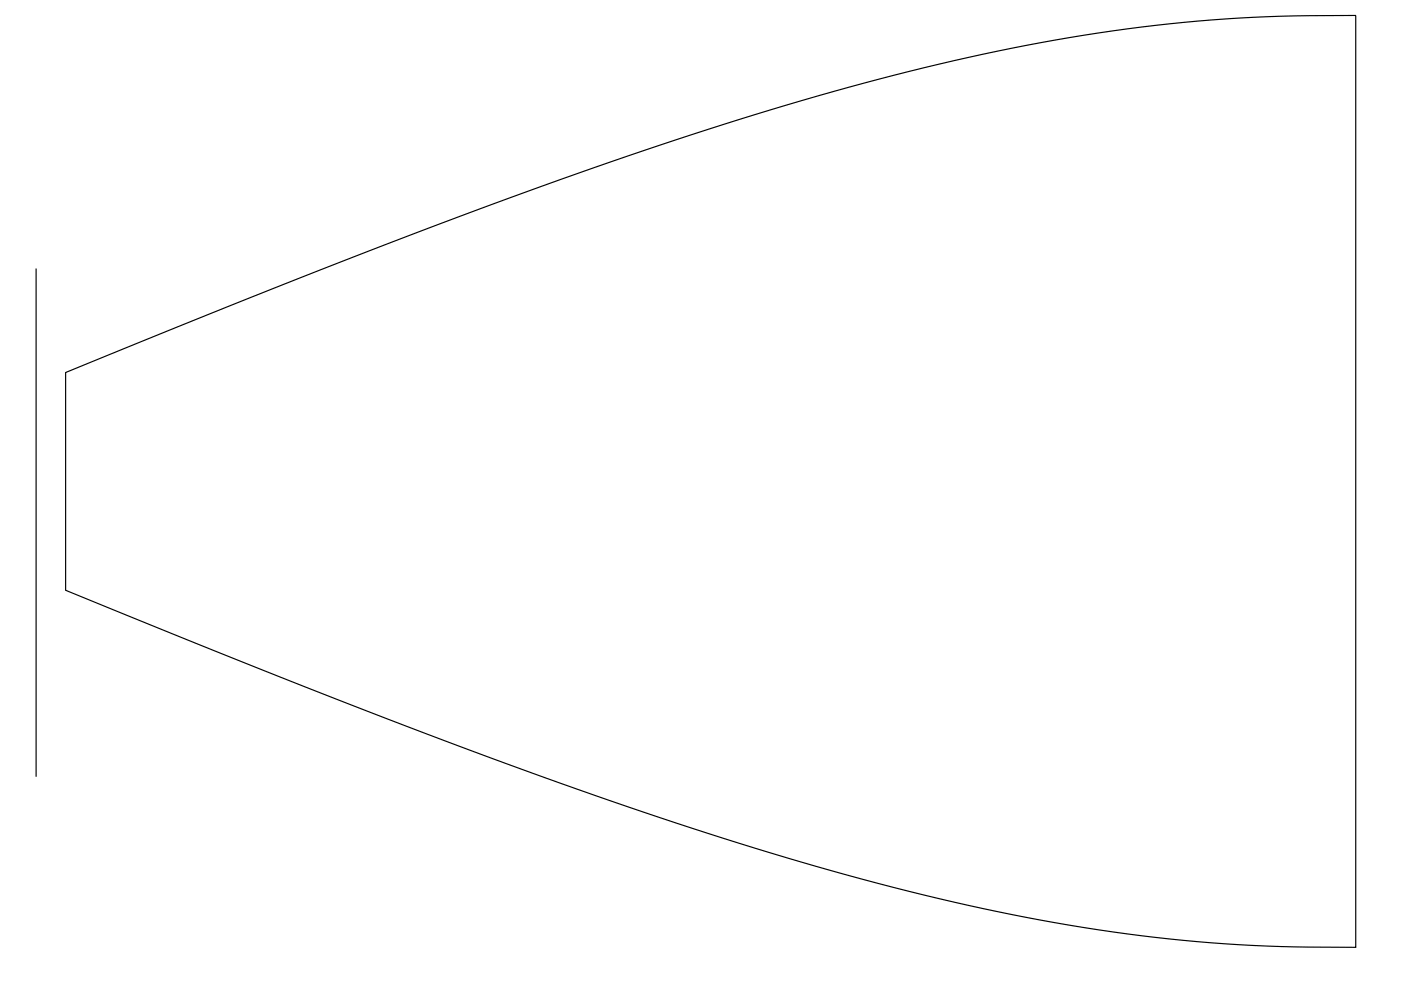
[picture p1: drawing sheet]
<svg xmlns="http://www.w3.org/2000/svg" width="420mm" height="297mm" viewBox="0 0 420 297" stroke-linecap="round" stroke-linejoin="round" font-family="sans-serif">
<path d="M10.8 80.5v152.3M19.7 111.6l49.5-20.1a2118.5 2118.5 0 0 1 152.4-55.7 704.4 704.4 0 0 1 116.3-27.1 443 443 0 0 1 54.4-4l14.1-.1v279.3l-14.1-.1a501.5 501.5 0 0 1-115.3-15.6 1223.3 1223.3 0 0 1-134.4-42.7l-52.1-20-70.8-28.6z" fill="none" stroke="#000" stroke-width=".35"/>
</svg>
